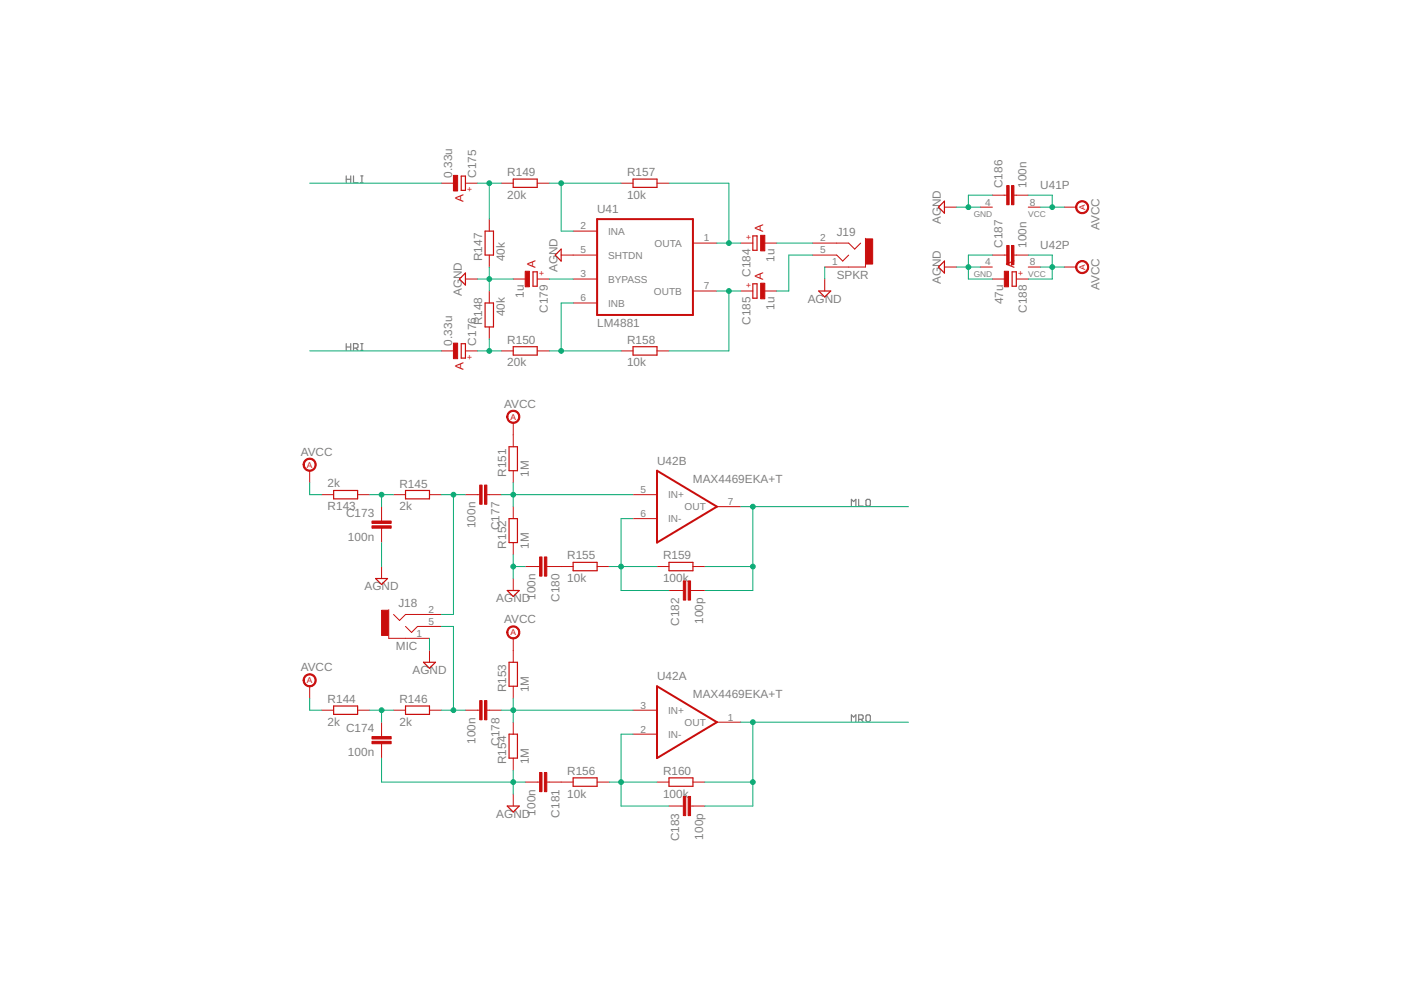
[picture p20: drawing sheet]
<svg xmlns="http://www.w3.org/2000/svg" width="297mm" height="210mm" viewBox="0 0 297 210" stroke-linecap="round" stroke-linejoin="round" font-family="sans-serif">
<defs><g id="words">
<g font-size="2.5" fill="#808080">
<text x="95.9" y="37.7" transform="rotate(-90 95.9 37.7)">0.33u</text>
<text x="100.9" y="37.7" transform="rotate(-90 100.9 37.7)">C175</text>
<text x="107.6" y="37.4">R149</text>
<text x="133" y="37.4">R157</text>
<text x="212.6" y="39.9" transform="rotate(-90 212.6 39.9)">C186</text>
<text x="217.6" y="39.9" transform="rotate(-90 217.6 39.9)">100n</text>
<text x="220.6" y="40.1">U41P</text>
<text x="107.6" y="42.2">20k</text>
<text x="126.6" y="45.2">U41</text>
<text x="133" y="42.2">10k</text>
<text x="199.5" y="47.5" transform="rotate(-90 199.5 47.5)">AGND</text>
<text x="177.4" y="50">J19</text>
<text x="212.6" y="52.6" transform="rotate(-90 212.6 52.6)">C187</text>
<text x="217.6" y="52.6" transform="rotate(-90 217.6 52.6)">100n</text>
<text x="220.6" y="52.8">U42P</text>
<text x="233.1" y="48.8" transform="rotate(-90 233.1 48.8)">AVCC</text>
<text x="102.2" y="55.4" transform="rotate(-90 102.2 55.4)">R147</text>
<text x="107" y="55.4" transform="rotate(-90 107 55.4)">40k</text>
<text x="118.2" y="57.7" transform="rotate(-90 118.2 57.7)">AGND</text>
<text x="159.1" y="58.7" transform="rotate(-90 159.1 58.7)">C184</text>
<text x="164.2" y="55.5" transform="rotate(-90 164.2 55.5)">1u</text>
<text x="177.4" y="59.2">SPKR</text>
<text x="97.9" y="62.8" transform="rotate(-90 97.9 62.8)">AGND</text>
<text x="111.1" y="63.1" transform="rotate(-90 111.1 63.1)">1u</text>
<text x="164.2" y="65.6" transform="rotate(-90 164.2 65.6)">1u</text>
<text x="171.3" y="64.2">AGND</text>
<text x="199.5" y="60.2" transform="rotate(-90 199.5 60.2)">AGND</text>
<text x="212.7" y="64.5" transform="rotate(-90 212.7 64.5)">47u</text>
<text x="233.1" y="61.5" transform="rotate(-90 233.1 61.5)">AVCC</text>
<text x="102.2" y="69" transform="rotate(-90 102.2 69)">R148</text>
<text x="107" y="67" transform="rotate(-90 107 67)">40k</text>
<text x="116.2" y="66.3" transform="rotate(-90 116.2 66.3)">C179</text>
<text x="126.6" y="69.3">LM4881</text>
<text x="159.1" y="68.8" transform="rotate(-90 159.1 68.8)">C185</text>
<text x="217.7" y="66.3" transform="rotate(-90 217.7 66.3)">C188</text>
<text x="95.9" y="73.3" transform="rotate(-90 95.9 73.3)">0.33u</text>
<text x="100.9" y="73.3" transform="rotate(-90 100.9 73.3)">C176</text>
<text x="107.6" y="77.7">20k</text>
<text x="107.6" y="72.9">R150</text>
<text x="133" y="77.7">10k</text>
<text x="133" y="72.9">R158</text>
<text x="106.9" y="86.5">AVCC</text>
<text x="63.8" y="96.6">AVCC</text>
<text x="107.3" y="101.1" transform="rotate(-90 107.3 101.1)">R151</text>
<text x="112.1" y="101.1" transform="rotate(-90 112.1 101.1)">1M</text>
<text x="139.3" y="98.5">U42B</text>
<text x="69.5" y="103.4">2k</text>
<text x="84.7" y="103.4">R145</text>
<text x="146.9" y="102.3">MAX4469EKA+T</text>
<text x="69.5" y="108.2">R143</text>
<text x="73.4" y="109.6">C173</text>
<text x="84.7" y="108.2">2k</text>
<text x="100.8" y="112" transform="rotate(-90 100.8 112)">100n</text>
<text x="105.9" y="112.4" transform="rotate(-90 105.9 112.4)">C177</text>
<text x="73.8" y="114.7">100n</text>
<text x="107.3" y="116.3" transform="rotate(-90 107.3 116.3)">R152</text>
<text x="112.1" y="116.3" transform="rotate(-90 112.1 116.3)">1M</text>
<text x="120.3" y="118.6">R155</text>
<text x="140.6" y="118.6">R159</text>
<text x="77.3" y="125.2">AGND</text>
<text x="120.3" y="123.4">10k</text>
<text x="140.6" y="123.4">100k</text>
<text x="84.5" y="128.7">J18</text>
<text x="105.2" y="127.7">AGND</text>
<text x="113.5" y="127.2" transform="rotate(-90 113.5 127.2)">100n</text>
<text x="118.6" y="127.6" transform="rotate(-90 118.6 127.6)">C180</text>
<text x="83.9" y="137.9">MIC</text>
<text x="106.9" y="132.2">AVCC</text>
<text x="144" y="132.7" transform="rotate(-90 144 132.7)">C182</text>
<text x="149.1" y="132.3" transform="rotate(-90 149.1 132.3)">100p</text>
<text x="63.8" y="142.3">AVCC</text>
<text x="87.5" y="143">AGND</text>
<text x="69.5" y="149.1">R144</text>
<text x="84.7" y="149.1">R146</text>
<text x="107.3" y="146.8" transform="rotate(-90 107.3 146.8)">R153</text>
<text x="112.1" y="146.8" transform="rotate(-90 112.1 146.8)">1M</text>
<text x="139.3" y="144.2">U42A</text>
<text x="146.9" y="148">MAX4469EKA+T</text>
<text x="69.5" y="153.9">2k</text>
<text x="73.4" y="155.3">C174</text>
<text x="84.7" y="153.9">2k</text>
<text x="73.8" y="160.4">100n</text>
<text x="100.8" y="157.7" transform="rotate(-90 100.8 157.7)">100n</text>
<text x="105.9" y="158.1" transform="rotate(-90 105.9 158.1)">C178</text>
<text x="107.3" y="162" transform="rotate(-90 107.3 162)">R154</text>
<text x="112.1" y="162" transform="rotate(-90 112.1 162)">1M</text>
<text x="120.3" y="164.3">R156</text>
<text x="140.6" y="164.3">R160</text>
<text x="105.2" y="173.4">AGND</text>
<text x="113.5" y="172.9" transform="rotate(-90 113.5 172.9)">100n</text>
<text x="118.6" y="173.3" transform="rotate(-90 118.6 173.3)">C181</text>
<text x="120.3" y="169.1">10k</text>
<text x="140.6" y="169.1">100k</text>
<text x="144" y="178.4" transform="rotate(-90 144 178.4)">C183</text>
<text x="149.1" y="178" transform="rotate(-90 149.1 178)">100p</text>
</g>
<g font-size="2.5" fill="#c90d0c">
<text x="98.3" y="42.8" transform="rotate(-90 98.3 42.8)">A</text>
<text x="161.8" y="49.3" transform="rotate(-90 161.8 49.3)">A</text>
<text x="113.5" y="56.9" transform="rotate(-90 113.5 56.9)">A</text>
<text x="161.8" y="59.4" transform="rotate(-90 161.8 59.4)">A</text>
<text x="215.1" y="56.9" transform="rotate(-90 215.1 56.9)">A</text>
<text x="98.3" y="78.4" transform="rotate(-90 98.3 78.4)">A</text>
</g>
<g font-size="2.1" fill="#808080">
<text x="208.9" y="43.6">4</text>
<text x="218.4" y="43.6">8</text>
<text x="123.1" y="53.7">5</text>
<text x="123.1" y="48.7">2</text>
<text x="128.9" y="49.8">INA</text>
<text x="138.8" y="52.3">OUTA</text>
<text x="149.3" y="51.2">1</text>
<text x="173.9" y="53.7">5</text>
<text x="173.9" y="51.2">2</text>
<text x="123.1" y="58.8">3</text>
<text x="128.9" y="59.9">BYPASS</text>
<text x="128.9" y="54.8">SHTDN</text>
<text x="176.4" y="56.3">1</text>
<text x="208.9" y="56.3">4</text>
<text x="218.4" y="56.3">8</text>
<text x="123.1" y="63.9">6</text>
<text x="128.9" y="65">INB</text>
<text x="138.6" y="62.5">OUTB</text>
<text x="149.3" y="61.4">7</text>
<text x="135.8" y="104.5">5</text>
<text x="141.6" y="105.6">IN+</text>
<text x="154.3" y="107.1">7</text>
<text x="135.8" y="109.6">6</text>
<text x="141.6" y="110.7">IN-</text>
<text x="145.1" y="108.2">OUT</text>
<text x="90.8" y="129.9">2</text>
<text x="88.3" y="135">1</text>
<text x="90.8" y="132.5">5</text>
<text x="135.8" y="155.3">2</text>
<text x="135.8" y="150.2">3</text>
<text x="141.6" y="151.3">IN+</text>
<text x="145.1" y="153.9">OUT</text>
<text x="154.3" y="152.8">1</text>
<text x="141.6" y="156.4">IN-</text>
</g>
<g font-size="1.8" fill="#c90d0c">
<text x="99.1" y="40.7">+</text>
<text x="230.1" y="44.5" transform="rotate(-90 230.1 44.5)">A</text>
<text x="158.2" y="51">+</text>
<text x="114.3" y="58.6">+</text>
<text x="215.9" y="58.6">+ VCC</text>
<text x="230.1" y="57.2" transform="rotate(-90 230.1 57.2)">A</text>
<text x="158.2" y="61.1">+</text>
<text x="99.1" y="76.3">+</text>
<text x="108.2" y="89">A</text>
<text x="65.1" y="99.2">A</text>
<text x="108.2" y="134.7">A</text>
<text x="65.1" y="144.9">A</text>
</g>
<g font-size="1.8" fill="#808080">
<text x="206.4" y="46">GND</text>
<text x="218" y="46">VCC</text>
<text x="206.4" y="58.7">GND</text>
</g>
</g></defs>
<g fill="none" stroke="#808080" stroke-width=".25">
<path d="M73.4 37.3v1.4M73.4 38h1M74.4 37.3v1.4M75 37.3v1.4h.9M76.5 38.7h.5M76.5 37.3h.5M76.7 37.3v1.4M73.4 72.9v1.4M73.4 73.6h1M74.4 72.9v1.4M75 73.8h.6l.3-.2v-.5l-.3-.2h-.6v1.4M75.4 73.8l.5 .5"/>
<path d="M76.5 72.9h.5M76.5 74.3h.5M76.7 72.9v1.4M180.5 107.3v-1.4l.5 .4 .5-.4v1.4M182.1 105.9v1.4h.9M183.6 106.1l.2-.2h.5l.2 .2v1l-.2 .2h-.5l-.2-.2zM180.5 153v-1.4l.5 .4 .5-.4v1.4M182.1 152.5h.7l.2-.2v-.5l-.2-.2h-.7v1.4M182.5 152.5l.5 .5M183.8 151.6h.5l.2 .2v1l-.2 .2h-.5l-.2-.2v-1z"/>
</g>
<g fill="none" stroke="#c90d0c" stroke-width=".21">
<path d="M93.6 38.8h2.5M98.7 38.8h2.5M106.3 38.8h2.5M113.9 38.8h2.5M131.7 38.8h2.5M139.3 38.8h2.5M98.7 59.2h2.5M103.7 46.5v2.5M103.7 54.1v2.5M108.8 59.2h2.6M113.9 59.2h2.5M119 54.1h7.6"/>
<path d="M121.5 59.2h5.1M121.5 49h5.1M146.9 51.5h5.1M157.1 51.5h2.5M162.2 51.5h2.5M172.3 54.1h5.1l1.3 1.3 1.2-1.3M172.3 51.5h7.6l1.3 1.3 1.3-1.3M174.9 59.2v2.5M183.5 50.5v6.1h-8.6M200.2 43.9h2.6M200.2 56.6h2.6M207.9 43.9h2.5"/>
<path d="M207.9 56.6h2.5M210.4 59.2h2.5M210.4 54.1h3M210.4 41.4h3M215 54.1h3M215 41.4h3M215.5 59.2h2.5M218 43.9h2.6M218 56.6h2.6M225.6 43.9h2.6M225.6 56.6h2.6M93.6 74.4h2.5"/>
<path d="M98.7 74.4h2.5M103.7 61.7v2.5M103.7 69.3v2.6M106.3 74.4h2.5M113.9 74.4h2.5M121.5 64.2h5.1M131.7 74.4h2.5M139.3 74.4h2.5M146.9 61.7h5.1M157.1 61.7h2.5M162.2 61.7h2.5M65.7 99.8v2.5"/>
<path d="M108.8 89.6v5.1M108.8 99.8v2.5M68.2 104.9h2.5M75.8 104.9h2.6M80.9 107.4v3.1M80.9 112v3M83.4 104.9h2.6M91.1 104.9h2.5M98.7 104.9h3M103.2 104.9h3.1M108.8 107.4v2.6M108.8 115v2.6"/>
<path d="M134.2 110h5.1M134.2 104.9h5.1M152 107.4h5.1M80.9 120.1v2.6M82.4 129.3v6h8.7M83.4 130.3l1.3 1.3 1.3-1.3h7.6M86 132.8l1.2 1.3 1.3-1.3h5.1M91.1 137.9v2.5M108.8 122.7v2.5M108.8 135.3v5.1M111.4 120.1h3M115.9 120.1h5.6"/>
<path d="M126.6 120.1h2.5M139.3 120.1h2.5M141.8 125.2h3.1M146.4 125.2h3.1M146.9 120.1h2.6M65.7 145.5v2.5M68.2 150.6h2.5M75.8 150.6h2.6M80.9 153.1v3.1M80.9 157.7v3M83.4 150.6h2.6M91.1 150.6h2.5"/>
<path d="M98.7 150.6h3M103.2 150.6h3.1M108.8 145.5v2.5M108.8 153.1v2.6M134.2 155.7h5.1M134.2 150.6h5.1M152 153.1h5.1M108.8 160.7v2.6M108.8 168.4v2.5M111.4 165.8h3M115.9 165.8h5.6M126.6 165.8h2.5"/>
<path d="M139.3 165.8h2.5M141.8 170.9h3.1M146.4 170.9h3.1M146.9 165.8h2.6"/>
</g>
<path d="M126.6 46.5h20.3v20.3h-20.3zM139.3 99.8l12.7 7.6-12.7 7.6zM139.3 145.5l12.7 7.6-12.7 7.6z" fill="none" stroke="#c90d0c" stroke-width=".42"/>
<g fill="none" stroke="#c90d0c" stroke-width=".25">
<path d="M97.8 37.3h.9v3.1h-.9zM108.8 38h5.1v1.7h-5.1zM134.2 38h5.1v1.7h-5.1zM98.7 57.9v2.5l-1.3-1.2zM102.8 49h1.8v5.1h-1.8zM113 57.6h.9v3.1h-.9zM119 52.8v2.6l-1.3-1.3zM159.6 50h.9v3.1h-.9zM200.2 42.7v2.5l-1.2-1.3zM200.2 55.4v2.5l-1.2-1.3zM214.6 57.6h.9v3.1h-.9zM97.8 72.9h.9v3h-.9z"/>
<path d="M102.8 64.2h1.8v5.1h-1.8zM108.8 73.5h5.1v1.8h-5.1zM134.2 73.5h5.1v1.8h-5.1zM159.6 60.2h.9v3h-.9zM173.6 61.7h2.5l-1.2 1.3zM107.9 94.7h1.8v5.1h-1.8zM70.7 104h5.1v1.8h-5.1zM86 104h5.1v1.8h-5.1zM107.9 110h1.8v5h-1.8zM121.5 119.2h5.1v1.8h-5.1zM141.8 119.2h5.1v1.8h-5.1zM79.6 122.7h2.6l-1.3 1.2z"/>
<path d="M107.5 125.2h2.6l-1.3 1.3zM70.7 149.7h5.1v1.8h-5.1zM86 149.7h5.1v1.8h-5.1zM89.8 140.4h2.5l-1.2 1.3zM107.9 140.4h1.8v5.1h-1.8zM107.9 155.7h1.8v5h-1.8zM107.5 170.9h2.6l-1.3 1.3zM121.5 164.9h5.1v1.8h-5.1zM141.8 164.9h5.1v1.8h-5.1z"/>
</g>
<g fill="#c90d0c" stroke="#c90d0c" stroke-width=".21">
<path d="M228.4 43a1.4 1.4 0 0 1 2.2 .2 1.4 1.4 0 0 1-.8 2.1 1.4 1.4 0 0 1-1.8-1.4h.3a1.15 1.15 0 0 1 1.6-1 1.15 1.15 0 0 1 .3 1.9 1.15 1.15 0 0 1-1.9-.6v-.3h-.3z" fill-rule="evenodd"/>
<path d="M228.4 55.7a1.4 1.4 0 0 1 2.2 .2 1.4 1.4 0 0 1-.8 2.1 1.4 1.4 0 0 1-1.8-1.4h.3a1.15 1.15 0 0 1 1.6-1 1.15 1.15 0 0 1 .3 1.9 1.15 1.15 0 0 1-1.9-.6v-.3h-.3z" fill-rule="evenodd"/>
<path d="M64.6 143.3a1.4 1.4 0 0 1 2.3 .2 1.4 1.4 0 0 1-.9 2.1 1.4 1.4 0 0 1-1.7-1.4h.2a1.14 1.14 0 0 1 1.6-1 1.14 1.14 0 0 1 .3 1.9 1.14 1.14 0 0 1-1.8-.6l-.1-.3h-.2z" fill-rule="evenodd"/>
<path d="M107.8 133.1a1.4 1.4 0 0 1 2.2 .2 1.4 1.4 0 0 1-.8 2.1 1.4 1.4 0 0 1-1.8-1.3h.3a1.15 1.15 0 0 1 1.6-1.1 1.15 1.15 0 0 1 .3 1.9 1.15 1.15 0 0 1-1.9-.5v-.3h-.3z" fill-rule="evenodd"/>
<path d="M107.8 87.4a1.4 1.4 0 0 1 2.2 .3 1.4 1.4 0 0 1-.8 2 1.4 1.4 0 0 1-1.8-1.3h.3a1.15 1.15 0 0 1 1.6-1.1 1.15 1.15 0 0 1 .3 1.9 1.15 1.15 0 0 1-1.9-.6v-.2h-.3z" fill-rule="evenodd"/>
<path d="M64.6 97.6a1.39 1.39 0 0 1 2.2 .2 1.39 1.39 0 0 1-.8 2.1 1.39 1.39 0 0 1-1.7-1.4h.2a1.14 1.14 0 0 1 1.6-1 1.14 1.14 0 0 1 .3 1.9 1.14 1.14 0 0 1-1.8-.6l-.1-.3h-.2z" fill-rule="evenodd"/>
</g>
<g fill="#c90d0c" stroke="#c90d0c" stroke-width=".21">
<path d="M214.5 39.3h.5v4.1h-.5z"/>
<path d="M213.4 39.3h.6v4.1h-.6z"/>
<path d="M111.4 57.5h.8v3.3h-.8z"/>
<path d="M161.3 49.9h.9v3.3h-.9z"/>
<path d="M161.3 60h.9v3.4h-.9z"/>
<path d="M96.1 37.2h.9v3.3h-.9z"/>
<path d="M96.1 72.7h.9v3.4h-.9z"/>
<path d="M214.5 52h.5v4.1h-.5z"/>
<path d="M213.4 52h.6v4.1h-.6z"/>
<path d="M78.9 157.2h4v.5h-4z"/>
<path d="M78.9 156.2h4v.5h-4z"/>
<path d="M101.7 148.5h.5v4.1h-.5z"/>
<path d="M102.7 148.5h.5v4.1h-.5z"/>
<path d="M114.4 163.8h.5v4.1h-.5z"/>
<path d="M115.4 163.8h.5v4.1h-.5z"/>
<path d="M145.9 168.9h.5v4h-.5z"/>
<path d="M144.9 168.9h.5v4h-.5z"/>
<path d="M78.9 111.5h4v.5h-4z"/>
<path d="M78.9 110.5h4v.5h-4z"/>
<path d="M101.7 102.8h.5v4.1h-.5z"/>
<path d="M102.7 102.8h.5v4.1h-.5z"/>
<path d="M114.4 118.1h.5v4.1h-.5z"/>
<path d="M115.4 118.1h.5v4.1h-.5z"/>
<path d="M145.9 123.2h.5v4h-.5z"/>
<path d="M144.9 123.2h.5v4h-.5z"/>
<path d="M212.9 57.5h.9v3.3h-.9z"/>
<path d="M183.6 50.7h1.4v5.3h-1.4z"/>
<path d="M80.9 129.4h1.4v5.3h-1.4z"/>
</g>
<g fill="none" stroke="#0dab76" stroke-width=".21">
<path d="M65.7 38.8h27.9M101.2 38.8h5.1M103.7 38.8v7.7M116.4 38.8h15.3M119 38.8v10.2h2.5M141.8 38.8h12.7v12.7M101.2 59.2h7.6M103.7 56.6v5.1M116.4 59.2h5.1M152 51.5h5.1M164.7 51.5h7.6M172.3 54.1h-5.1v7.6h-2.5"/>
<path d="M174.9 56.6v2.6M202.8 43.9h5.1M202.8 56.6h5.1M210.4 41.4h-5.1v2.5M210.4 54.1h-5.1v5.1h5.1M218 41.4h5.1v2.5M218 54.1h5.1v5.1h-5.1M220.6 43.9h5M220.6 56.6h5M65.7 74.4h27.9M101.2 74.4h5.1M103.7 71.9v2.5"/>
<path d="M116.4 74.4h15.3M121.5 64.2h-2.5v10.2M152 61.7h5.1M154.5 61.7v12.7h-12.7M65.7 102.3v2.6h2.5M78.4 104.9h5M80.9 104.9v2.5M80.9 115v5.1M93.6 104.9h5.1M96.1 104.9v25.4h-2.5M106.3 104.9h27.9M108.8 102.3v5.1"/>
<path d="M108.8 117.6v5.1M134.2 110h-2.5v15.2h10.1M157.1 107.4h35.5M159.6 107.4v17.8h-10.1M91.1 135.3v2.6M93.6 132.8h2.5v17.8M108.8 120.1h2.6M129.1 120.1h10.2M149.5 120.1h10.1M65.7 148v2.6h2.5M78.4 150.6h5M80.9 150.6v2.5"/>
<path d="M93.6 150.6h5.1M106.3 150.6h27.9M108.8 148v5.1M134.2 155.7h-2.5v15.2h10.1M157.1 153.1h35.5M159.6 153.1v17.8h-10.1M80.9 160.7v5.1h30.5M108.8 163.3v5.1M129.1 165.8h10.2M149.5 165.8h10.1"/>
</g>
<g fill="#0dab76" stroke="#0dab76" stroke-width=".21">
<circle cx="119" cy="38.8" r=".51"/>
<circle cx="119" cy="74.4" r=".51"/>
<circle cx="154.5" cy="51.5" r=".51"/>
<circle cx="154.5" cy="61.7" r=".51"/>
<circle cx="223.1" cy="43.9" r=".51"/>
<circle cx="223.1" cy="56.6" r=".51"/>
<circle cx="205.3" cy="43.9" r=".51"/>
<circle cx="103.7" cy="59.2" r=".51"/>
<circle cx="205.3" cy="56.6" r=".51"/>
<circle cx="108.8" cy="165.8" r=".51"/>
<circle cx="108.8" cy="120.1" r=".51"/>
<circle cx="103.7" cy="38.8" r=".51"/>
<circle cx="103.7" cy="74.4" r=".51"/>
<circle cx="80.9" cy="150.6" r=".51"/>
<circle cx="96.1" cy="150.6" r=".51"/>
<circle cx="108.8" cy="150.6" r=".51"/>
<circle cx="131.7" cy="165.8" r=".51"/>
<circle cx="159.6" cy="165.8" r=".51"/>
<circle cx="159.6" cy="153.1" r=".51"/>
<circle cx="80.9" cy="104.9" r=".51"/>
<circle cx="96.1" cy="104.9" r=".51"/>
<circle cx="108.8" cy="104.9" r=".51"/>
<circle cx="131.7" cy="120.1" r=".51"/>
<circle cx="159.6" cy="120.1" r=".51"/>
<circle cx="159.6" cy="107.4" r=".51"/>
</g>
<use href="#words"/>
</svg>
